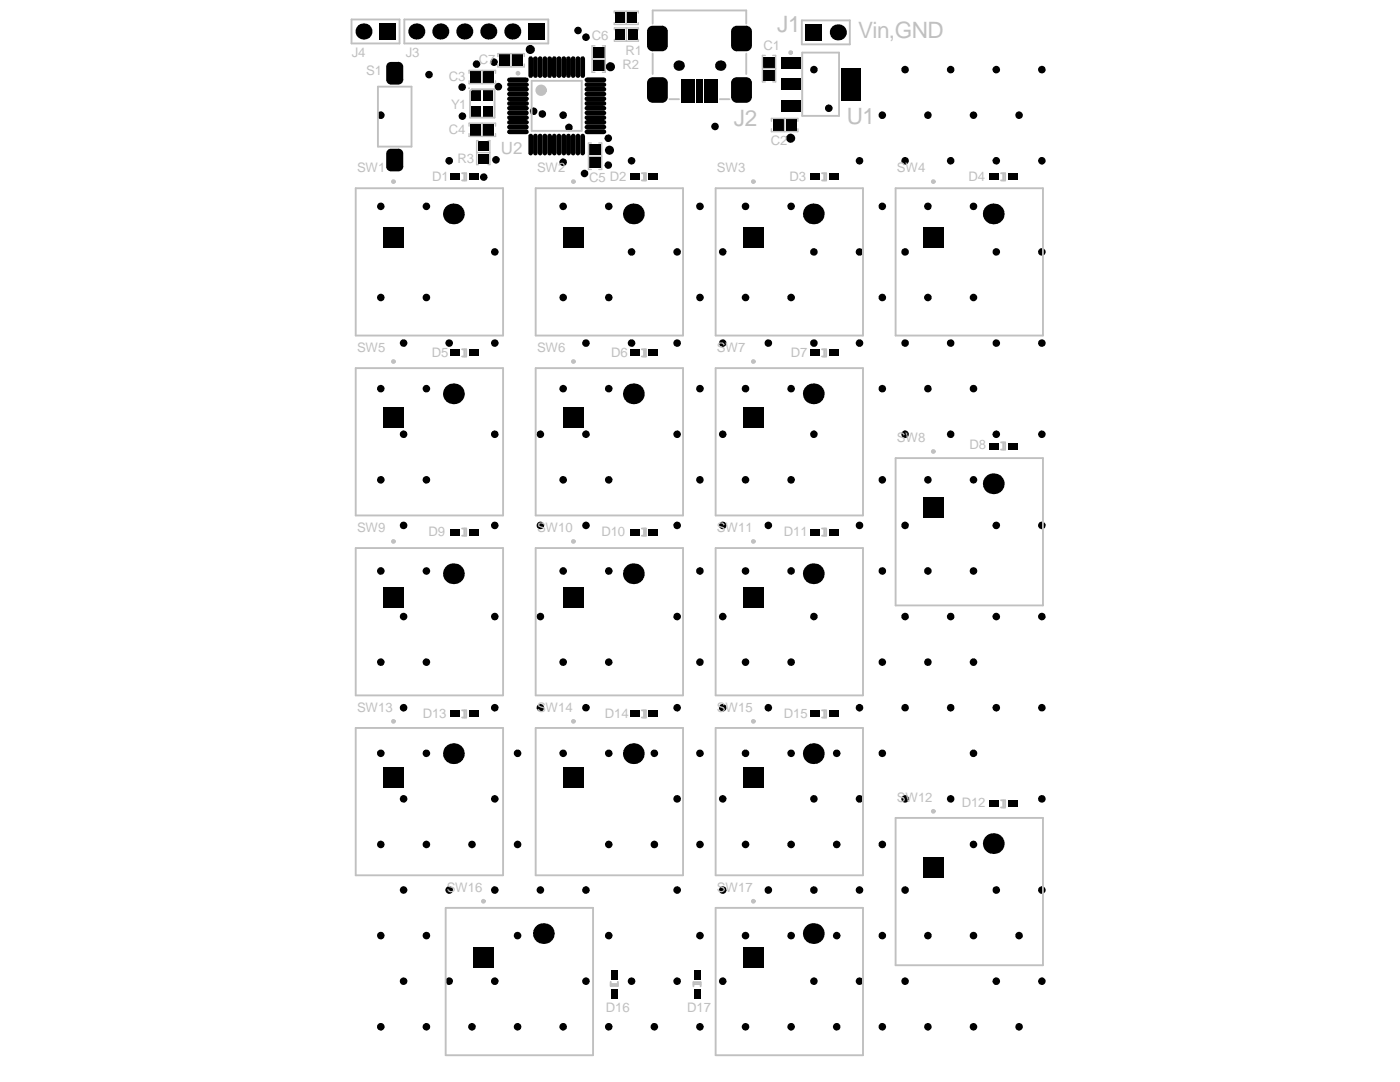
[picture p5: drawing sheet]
<svg xmlns="http://www.w3.org/2000/svg" width="279mm" height="216mm" viewBox="0 0 279 216" stroke-linecap="round" stroke-linejoin="round" font-family="sans-serif">
<defs><g id="words">
<g font-size="4.5" fill="#c0c0c0">
<text x="155.1" y="6.5">J1</text>
<text x="171.2" y="7.7">Vin,GND</text>
<text x="146.4" y="25.2">J2</text>
<text x="169" y="24.8">U1</text>
</g>
<text font-size="3.4" fill="#c0c0c0" x="100" y="30.8">U2</text>
<g font-size="2.6" fill="#c0c0c0">
<text x="70.2" y="11.4">J4</text>
<text x="81" y="11.4">J3</text>
<text x="118.1" y="8.1">C6</text>
<text x="124.8" y="10.9">R1</text>
<text x="152.4" y="10">C1</text>
<text x="73.1" y="15">S1</text>
<text x="89.6" y="16.2">C3</text>
<text x="95.6" y="12.9">C7</text>
<text x="124.3" y="13.7">R2</text>
<text x="90.1" y="21.7">Y1</text>
<text x="89.6" y="26.7">C4</text>
<text x="153.8" y="28.9">C2</text>
<text x="71.3" y="34.4">SW1</text>
<text x="91.3" y="32.5">R3</text>
<text x="107.2" y="34.4">SW2</text>
<text x="143.1" y="34.4">SW3</text>
<text x="179" y="34.4">SW4</text>
<text x="86.3" y="36.1">D1</text>
<text x="117.6" y="36.4">C5 D2</text>
<text x="157.6" y="36.1">D3</text>
<text x="193.3" y="36.1">D4</text>
<text x="71.3" y="70.3">SW5</text>
<text x="86.2" y="71.2">D5</text>
<text x="107.2" y="70.3">SW6</text>
<text x="122" y="71.3">D6</text>
<text x="143.1" y="70.3">SW7</text>
<text x="157.8" y="71.2">D7</text>
<text x="179" y="88.2">SW8</text>
<text x="193.5" y="89.6">D8</text>
<text x="71.3" y="106.2">SW9</text>
<text x="85.5" y="107">D9</text>
<text x="107.2" y="106.2">SW10</text>
<text x="120" y="106.9">D10</text>
<text x="143.1" y="106.2">SW11</text>
<text x="156.5" y="107">D11</text>
<text x="71.3" y="142.1">SW13</text>
<text x="84.4" y="143.3">D13</text>
<text x="107.2" y="142.1">SW14</text>
<text x="120.7" y="143.3">D14</text>
<text x="143.1" y="142.1">SW15</text>
<text x="156.5" y="143.3">D15</text>
<text x="179" y="160">SW12</text>
<text x="191.9" y="161.1">D12</text>
<text x="89.2" y="178">SW16</text>
<text x="143.1" y="178">SW17</text>
<text x="120.9" y="201.8">D16</text>
<text x="137.2" y="201.8">D17</text>
</g>
</g></defs>
<g fill="#000">
<path d="M77.1 13.3h.9zM77.4 12.6l.6-.2v.9h-.9z"/>
<path d="M78 15.9v1zM77.1 15.9h.9v1a.95 .95 0 0 1-.9-1z"/>
<path d="M77.3 13.3h.7zM77.5 12.8l.5-.2v.7h-.7z"/>
<path d="M78 15.9v.8zM77.3 15.9h.7v.8a.75 .75 0 0 1-.7-.8z"/>
<path d="M79.5 12.4v.9zM79.5 12.4a.95 .95 0 0 1 1 .9h-1z"/>
<path d="M79.5 15.9h1zM79.5 15.9h1a.95 .95 0 0 1-1 1z"/>
<path d="M79.5 12.6v.7zM79.5 12.6a.75 .75 0 0 1 .8 .7h-.8z"/>
<path d="M79.5 15.9h.8zM79.5 15.9h.8a.75 .75 0 0 1-.8 .8z"/>
<path d="M129.1 16.5h1.2zM129.3 15.9l.6-.4 .4-.1v1.1h-1.2z"/>
<path d="M130.3 19.4v1.1zM129.1 19.4h1.2v1.1a1.13 1.13 0 0 1-1.2-1.1z"/>
<path d="M129.1 6.3h1.2zM129.3 5.6l.6-.4 .4-.1v1.2h-1.2z"/>
<path d="M130.3 9.1v1.1zM129.1 9.1h1.2v1.1a1.13 1.13 0 0 1-1.2-1.1z"/>
<path d="M129.3 16.5h1zM129.6 15.9l.7-.3v.9h-1z"/>
<path d="M130.3 19.4v.9zM129.3 19.4h1v.9a.94 .94 0 0 1-1-.9z"/>
<path d="M129.3 6.3h1zM129.6 5.6l.7-.3v1h-1z"/>
<path d="M130.3 9.1v.9zM129.3 9.1h1v.9a.94 .94 0 0 1-1-.9z"/>
<path d="M132.1 15.4v1.1zM132.1 15.4a1.13 1.13 0 0 1 1.2 1.1h-1.2z"/>
<path d="M132.1 19.4h1.2zM132.1 19.4h1.2a1.13 1.13 0 0 1-1.2 1.1z"/>
<path d="M132.1 5.1v1.2zM132.1 5.1a1.13 1.13 0 0 1 1.2 1.2h-1.2z"/>
<path d="M132.1 9.1h1.2zM132.1 9.1h1.2a1.13 1.13 0 0 1-1.2 1.1z"/>
<path d="M132.1 15.6v.9zM132.1 15.6a.94 .94 0 0 1 1 .9h-1z"/>
<path d="M132.1 19.4h1zM132.1 19.4h1a.94 .94 0 0 1-1 .9z"/>
<path d="M132.1 5.3v1zM132.1 5.3a.94 .94 0 0 1 1 1h-1z"/>
<path d="M132.1 9.1h1zM132.1 9.1h1a.94 .94 0 0 1-1 .9z"/>
<path d="M147 19.4v1.1zM145.9 19.4h1.1v1.1a1.13 1.13 0 0 1-1.1-1.1z"/>
<path d="M145.9 16.5h1.1zM146.1 15.9l.6-.4 .3-.1v1.1h-1.1z"/>
<path d="M147 9.1v1.1zM145.9 9.1h1.1v1.1a1.13 1.13 0 0 1-1.1-1.1z"/>
<path d="M145.9 6.3h1.1zM146.1 5.6l.6-.4 .3-.1v1.2h-1.1z"/>
<path d="M147 19.4v.9zM146.1 19.4h.9v.9a.94 .94 0 0 1-.9-.9z"/>
<path d="M146.1 16.5h.9zM146.4 15.9l.6-.3v.9h-.9z"/>
<path d="M147 9.1v.9zM146.1 9.1h.9v.9a.94 .94 0 0 1-.9-.9z"/>
<path d="M146.1 6.3h.9zM146.4 5.6l.6-.3v1h-.9z"/>
<path d="M148.9 19.4h1.2zM148.9 19.4h1.2a1.13 1.13 0 0 1-1.2 1.1z"/>
<path d="M148.9 15.4v1.1zM148.9 15.4a1.13 1.13 0 0 1 1.2 1.1h-1.2z"/>
<path d="M148.9 9.1h1.2zM148.9 9.1h1.2a1.13 1.13 0 0 1-1.2 1.1z"/>
<path d="M148.9 5.1v1.2zM148.9 5.1a1.13 1.13 0 0 1 1.2 1.2h-1.2z"/>
<path d="M148.9 19.4h1zM148.9 19.4h1a.94 .94 0 0 1-1 .9z"/>
<path d="M148.9 15.6v.9zM148.9 15.6a.94 .94 0 0 1 1 .9h-1z"/>
<path d="M148.9 9.1h1zM148.9 9.1h1a.94 .94 0 0 1-1 .9z"/>
<path d="M148.9 5.3v1zM148.9 5.3a.94 .94 0 0 1 1 1h-1z"/>
<path d="M77.1 30.6h.9zM77.4 30l.6-.3v.9h-.9z"/>
<path d="M78 33.2v1zM77.1 33.2h.9v1a.95 .95 0 0 1-.9-1z"/>
<path d="M77.3 30.6h.7zM77.5 30.1l.5-.2v.7h-.7z"/>
<path d="M78 33.2v.8zM77.3 33.2h.7v.8a.75 .75 0 0 1-.7-.8z"/>
<path d="M79.5 29.7v.9zM79.5 29.7a.95 .95 0 0 1 1 .9h-1z"/>
<path d="M79.5 33.2h1zM79.5 33.2h1a.95 .95 0 0 1-1 1z"/>
<path d="M79.5 29.9v.7zM79.5 29.9a.75 .75 0 0 1 .8 .7h-.8z"/>
<path d="M79.5 33.2h.8zM79.5 33.2h.8a.75 .75 0 0 1-.8 .8z"/>
<circle cx="72.5" cy="6.3" r="1.61"/>
<circle cx="83.1" cy="6.3" r="1.61"/>
<circle cx="85.6" cy="14.9" r=".76"/>
<circle cx="87.9" cy="6.3" r="1.61"/>
<circle cx="92.2" cy="17.4" r=".76"/>
<circle cx="92.7" cy="6.3" r="1.61"/>
<circle cx="95.1" cy="12.8" r=".76"/>
<circle cx="97.5" cy="6.3" r="1.61"/>
<circle cx="98.6" cy="12.4" r=".76"/>
<circle cx="99.5" cy="17.3" r=".76"/>
<circle cx="102.2" cy="6.3" r="1.61"/>
<circle cx="105.8" cy="9.9" r=".91"/>
<circle cx="115.4" cy="6.1" r=".76"/>
<circle cx="116.9" cy="7.4" r=".76"/>
<circle cx="121.8" cy="13.3" r=".91"/>
<circle cx="135.4" cy="13.1" r="1.04"/>
<circle cx="143.7" cy="13.1" r="1.04"/>
<circle cx="162.4" cy="13.9" r=".76"/>
<circle cx="167.2" cy="6.5" r="1.61"/>
<circle cx="180.6" cy="13.9" r=".76"/>
<circle cx="189.7" cy="13.9" r=".76"/>
<circle cx="198.8" cy="13.9" r=".76"/>
<circle cx="207.9" cy="13.9" r=".76"/>
<circle cx="76" cy="23" r=".76"/>
<circle cx="89.6" cy="32.1" r=".76"/>
<circle cx="92.3" cy="23.2" r=".76"/>
<circle cx="96.5" cy="35.3" r=".76"/>
<circle cx="99" cy="31.9" r=".76"/>
<circle cx="106.5" cy="22.2" r=".76"/>
<circle cx="108.2" cy="22.7" r=".76"/>
<circle cx="112.4" cy="23" r=".76"/>
<circle cx="112.4" cy="32.4" r=".76"/>
<circle cx="113.5" cy="25.4" r=".76"/>
<circle cx="116.7" cy="34.6" r=".76"/>
<circle cx="121.4" cy="32.9" r=".76"/>
<circle cx="121.4" cy="27.6" r=".76"/>
<circle cx="121.6" cy="30" r=".91"/>
<circle cx="126" cy="32.1" r=".76"/>
<circle cx="142.7" cy="25.2" r=".76"/>
<circle cx="157.8" cy="27.6" r=".91"/>
<circle cx="165.4" cy="21.6" r=".76"/>
<circle cx="171.5" cy="32.1" r=".76"/>
<circle cx="176.1" cy="23" r=".76"/>
<circle cx="180.6" cy="32.1" r=".76"/>
<circle cx="185.2" cy="23" r=".76"/>
<circle cx="189.7" cy="32.1" r=".76"/>
<circle cx="194.3" cy="23" r=".76"/>
<circle cx="198.8" cy="32.1" r=".76"/>
<circle cx="203.4" cy="23" r=".76"/>
<circle cx="207.9" cy="32.1" r=".76"/>
<circle cx="76" cy="41.2" r=".76"/>
<circle cx="76" cy="59.4" r=".76"/>
<circle cx="85.1" cy="41.2" r=".76"/>
<circle cx="85.1" cy="59.4" r=".76"/>
<circle cx="90.5" cy="42.7" r="2.08"/>
<circle cx="98.7" cy="50.3" r=".76"/>
<circle cx="112.4" cy="41.2" r=".76"/>
<circle cx="112.4" cy="59.4" r=".76"/>
<circle cx="121.5" cy="41.2" r=".76"/>
<circle cx="121.5" cy="59.4" r=".76"/>
<circle cx="126" cy="50.3" r=".76"/>
<circle cx="126.4" cy="42.7" r="2.08"/>
<circle cx="135.1" cy="50.3" r=".76"/>
<circle cx="139.7" cy="41.2" r=".76"/>
<circle cx="139.7" cy="59.4" r=".76"/>
<circle cx="144.2" cy="50.3" r=".76"/>
<circle cx="148.8" cy="41.2" r=".76"/>
<circle cx="148.8" cy="59.4" r=".76"/>
<circle cx="157.9" cy="41.2" r=".76"/>
<circle cx="157.9" cy="59.4" r=".76"/>
<circle cx="162.3" cy="42.7" r="2.08"/>
<circle cx="162.4" cy="50.3" r=".76"/>
<circle cx="171.5" cy="50.3" r=".76"/>
<circle cx="176.1" cy="41.2" r=".76"/>
<circle cx="176.1" cy="59.4" r=".76"/>
<circle cx="180.6" cy="50.3" r=".76"/>
<circle cx="185.2" cy="41.2" r=".76"/>
<circle cx="185.2" cy="59.4" r=".76"/>
<circle cx="194.3" cy="41.2" r=".76"/>
<circle cx="194.3" cy="59.4" r=".76"/>
<circle cx="198.2" cy="42.7" r="2.08"/>
<circle cx="198.8" cy="50.3" r=".76"/>
<circle cx="207.9" cy="50.3" r=".76"/>
<circle cx="76" cy="77.6" r=".76"/>
<circle cx="80.5" cy="68.5" r=".76"/>
<circle cx="85.1" cy="77.6" r=".76"/>
<circle cx="89.6" cy="68.5" r=".76"/>
<circle cx="90.5" cy="78.6" r="2.08"/>
<circle cx="98.7" cy="68.5" r=".76"/>
<circle cx="112.4" cy="77.6" r=".76"/>
<circle cx="116.9" cy="68.5" r=".76"/>
<circle cx="121.5" cy="77.6" r=".76"/>
<circle cx="126" cy="68.5" r=".76"/>
<circle cx="126.4" cy="78.6" r="2.08"/>
<circle cx="135.1" cy="68.5" r=".76"/>
<circle cx="139.7" cy="77.6" r=".76"/>
<circle cx="144.2" cy="68.5" r=".76"/>
<circle cx="148.8" cy="77.6" r=".76"/>
<circle cx="153.3" cy="68.5" r=".76"/>
<circle cx="157.9" cy="77.6" r=".76"/>
<circle cx="162.3" cy="78.6" r="2.08"/>
<circle cx="162.4" cy="68.5" r=".76"/>
<circle cx="171.5" cy="68.5" r=".76"/>
<circle cx="176.1" cy="77.6" r=".76"/>
<circle cx="180.6" cy="68.5" r=".76"/>
<circle cx="185.2" cy="77.6" r=".76"/>
<circle cx="189.7" cy="68.5" r=".76"/>
<circle cx="194.3" cy="77.6" r=".76"/>
<circle cx="198.8" cy="68.5" r=".76"/>
<circle cx="207.9" cy="68.5" r=".76"/>
<circle cx="76" cy="95.7" r=".76"/>
<circle cx="80.5" cy="86.6" r=".76"/>
<circle cx="85.1" cy="95.7" r=".76"/>
<circle cx="98.7" cy="86.6" r=".76"/>
<circle cx="107.8" cy="86.6" r=".76"/>
<circle cx="112.4" cy="95.7" r=".76"/>
<circle cx="116.9" cy="86.6" r=".76"/>
<circle cx="121.5" cy="95.7" r=".76"/>
<circle cx="135.1" cy="86.6" r=".76"/>
<circle cx="139.7" cy="95.7" r=".76"/>
<circle cx="144.2" cy="86.6" r=".76"/>
<circle cx="148.8" cy="95.7" r=".76"/>
<circle cx="157.9" cy="95.7" r=".76"/>
<circle cx="162.4" cy="86.6" r=".76"/>
<circle cx="176.1" cy="95.7" r=".76"/>
<circle cx="180.6" cy="86.6" r=".76"/>
<circle cx="185.2" cy="95.7" r=".76"/>
<circle cx="189.7" cy="86.6" r=".76"/>
<circle cx="194.3" cy="95.7" r=".76"/>
<circle cx="198.2" cy="96.5" r="2.08"/>
<circle cx="198.8" cy="86.6" r=".76"/>
<circle cx="207.9" cy="86.6" r=".76"/>
<circle cx="76" cy="113.9" r=".76"/>
<circle cx="80.5" cy="104.8" r=".76"/>
<circle cx="85.1" cy="113.9" r=".76"/>
<circle cx="90.5" cy="114.5" r="2.08"/>
<circle cx="98.7" cy="104.8" r=".76"/>
<circle cx="107.8" cy="104.8" r=".76"/>
<circle cx="112.4" cy="113.9" r=".76"/>
<circle cx="116.9" cy="104.8" r=".76"/>
<circle cx="121.5" cy="113.9" r=".76"/>
<circle cx="126.4" cy="114.5" r="2.08"/>
<circle cx="135.1" cy="104.8" r=".76"/>
<circle cx="139.7" cy="113.9" r=".76"/>
<circle cx="144.2" cy="104.8" r=".76"/>
<circle cx="148.8" cy="113.9" r=".76"/>
<circle cx="153.3" cy="104.8" r=".76"/>
<circle cx="157.9" cy="113.9" r=".76"/>
<circle cx="162.3" cy="114.5" r="2.08"/>
<circle cx="171.5" cy="104.8" r=".76"/>
<circle cx="176.1" cy="113.9" r=".76"/>
<circle cx="180.6" cy="104.8" r=".76"/>
<circle cx="185.2" cy="113.9" r=".76"/>
<circle cx="194.3" cy="113.9" r=".76"/>
<circle cx="198.8" cy="104.8" r=".76"/>
<circle cx="207.9" cy="104.8" r=".76"/>
<circle cx="76" cy="132.1" r=".76"/>
<circle cx="80.5" cy="123" r=".76"/>
<circle cx="85.1" cy="132.1" r=".76"/>
<circle cx="98.7" cy="123" r=".76"/>
<circle cx="107.8" cy="123" r=".76"/>
<circle cx="112.4" cy="132.1" r=".76"/>
<circle cx="121.5" cy="132.1" r=".76"/>
<circle cx="135.1" cy="123" r=".76"/>
<circle cx="139.7" cy="132.1" r=".76"/>
<circle cx="144.2" cy="123" r=".76"/>
<circle cx="148.8" cy="132.1" r=".76"/>
<circle cx="157.9" cy="132.1" r=".76"/>
<circle cx="162.4" cy="123" r=".76"/>
<circle cx="176.1" cy="132.1" r=".76"/>
<circle cx="180.6" cy="123" r=".76"/>
<circle cx="185.2" cy="132.1" r=".76"/>
<circle cx="189.7" cy="123" r=".76"/>
<circle cx="194.3" cy="132.1" r=".76"/>
<circle cx="198.8" cy="123" r=".76"/>
<circle cx="207.9" cy="123" r=".76"/>
<circle cx="76" cy="150.3" r=".76"/>
<circle cx="80.5" cy="141.2" r=".76"/>
<circle cx="80.5" cy="159.4" r=".76"/>
<circle cx="85.1" cy="150.3" r=".76"/>
<circle cx="90.5" cy="150.4" r="2.08"/>
<circle cx="98.7" cy="159.4" r=".76"/>
<circle cx="98.7" cy="141.2" r=".76"/>
<circle cx="103.3" cy="150.3" r=".76"/>
<circle cx="107.8" cy="141.2" r=".76"/>
<circle cx="112.4" cy="150.3" r=".76"/>
<circle cx="116.9" cy="141.2" r=".76"/>
<circle cx="121.5" cy="150.3" r=".76"/>
<circle cx="126.4" cy="150.4" r="2.08"/>
<circle cx="130.6" cy="150.3" r=".76"/>
<circle cx="135.1" cy="159.4" r=".76"/>
<circle cx="135.1" cy="141.2" r=".76"/>
<circle cx="139.7" cy="150.3" r=".76"/>
<circle cx="144.2" cy="141.2" r=".76"/>
<circle cx="144.2" cy="159.4" r=".76"/>
<circle cx="148.8" cy="150.3" r=".76"/>
<circle cx="153.3" cy="141.2" r=".76"/>
<circle cx="157.9" cy="150.3" r=".76"/>
<circle cx="162.3" cy="150.4" r="2.08"/>
<circle cx="162.4" cy="159.4" r=".76"/>
<circle cx="167" cy="150.3" r=".76"/>
<circle cx="171.5" cy="159.4" r=".76"/>
<circle cx="171.5" cy="141.2" r=".76"/>
<circle cx="176.1" cy="150.3" r=".76"/>
<circle cx="180.6" cy="141.2" r=".76"/>
<circle cx="180.6" cy="159.4" r=".76"/>
<circle cx="189.7" cy="159.4" r=".76"/>
<circle cx="189.7" cy="141.2" r=".76"/>
<circle cx="194.3" cy="150.3" r=".76"/>
<circle cx="198.8" cy="141.2" r=".76"/>
<circle cx="207.9" cy="159.4" r=".76"/>
<circle cx="207.9" cy="141.2" r=".76"/>
<circle cx="76" cy="168.5" r=".76"/>
<circle cx="80.5" cy="177.6" r=".76"/>
<circle cx="85.1" cy="168.5" r=".76"/>
<circle cx="89.6" cy="177.6" r=".76"/>
<circle cx="94.2" cy="168.5" r=".76"/>
<circle cx="98.7" cy="177.6" r=".76"/>
<circle cx="103.3" cy="168.5" r=".76"/>
<circle cx="107.8" cy="177.6" r=".76"/>
<circle cx="116.9" cy="177.6" r=".76"/>
<circle cx="121.5" cy="168.5" r=".76"/>
<circle cx="130.6" cy="168.5" r=".76"/>
<circle cx="135.1" cy="177.6" r=".76"/>
<circle cx="139.7" cy="168.5" r=".76"/>
<circle cx="144.2" cy="177.6" r=".76"/>
<circle cx="148.8" cy="168.5" r=".76"/>
<circle cx="153.3" cy="177.6" r=".76"/>
<circle cx="157.9" cy="168.5" r=".76"/>
<circle cx="162.4" cy="177.6" r=".76"/>
<circle cx="167" cy="168.5" r=".76"/>
<circle cx="171.5" cy="177.6" r=".76"/>
<circle cx="176.1" cy="168.5" r=".76"/>
<circle cx="180.6" cy="177.6" r=".76"/>
<circle cx="194.3" cy="168.5" r=".76"/>
<circle cx="198.2" cy="168.3" r="2.08"/>
<circle cx="198.8" cy="177.6" r=".76"/>
<circle cx="207.9" cy="177.6" r=".76"/>
<circle cx="76" cy="186.7" r=".76"/>
<circle cx="80.5" cy="195.8" r=".76"/>
<circle cx="85.1" cy="186.7" r=".76"/>
<circle cx="89.6" cy="195.8" r=".76"/>
<circle cx="98.7" cy="195.8" r=".76"/>
<circle cx="103.3" cy="186.7" r=".76"/>
<circle cx="108.4" cy="186.3" r="2.08"/>
<circle cx="116.9" cy="195.8" r=".76"/>
<circle cx="121.5" cy="186.7" r=".76"/>
<circle cx="126" cy="195.8" r=".76"/>
<circle cx="135.1" cy="195.8" r=".76"/>
<circle cx="139.7" cy="186.7" r=".76"/>
<circle cx="144.2" cy="195.8" r=".76"/>
<circle cx="148.8" cy="186.7" r=".76"/>
<circle cx="157.9" cy="186.7" r=".76"/>
<circle cx="162.3" cy="186.3" r="2.08"/>
<circle cx="162.4" cy="195.8" r=".76"/>
<circle cx="167" cy="186.7" r=".76"/>
<circle cx="171.5" cy="195.8" r=".76"/>
<circle cx="176.1" cy="186.7" r=".76"/>
<circle cx="180.6" cy="195.8" r=".76"/>
<circle cx="185.2" cy="186.7" r=".76"/>
<circle cx="194.3" cy="186.7" r=".76"/>
<circle cx="198.8" cy="195.8" r=".76"/>
<circle cx="203.4" cy="186.7" r=".76"/>
<circle cx="207.9" cy="195.8" r=".76"/>
<circle cx="76" cy="204.9" r=".76"/>
<circle cx="85.1" cy="204.9" r=".76"/>
<circle cx="94.2" cy="204.9" r=".76"/>
<circle cx="103.3" cy="204.9" r=".76"/>
<circle cx="112.4" cy="204.9" r=".76"/>
<circle cx="121.5" cy="204.9" r=".76"/>
<circle cx="130.6" cy="204.9" r=".76"/>
<circle cx="139.7" cy="204.9" r=".76"/>
<circle cx="148.8" cy="204.9" r=".76"/>
<circle cx="157.9" cy="204.9" r=".76"/>
<circle cx="167" cy="204.9" r=".76"/>
<circle cx="176.1" cy="204.9" r=".76"/>
<circle cx="185.2" cy="204.9" r=".76"/>
<circle cx="194.3" cy="204.9" r=".76"/>
<circle cx="203.4" cy="204.9" r=".76"/>
</g>
<g fill="#000">
<path d="M75.7 4.7h3.2v3.2h-3.2z" fill-rule="evenodd"/>
<path d="M77.3 13.3l.7-.7h1.5l.8 .7v2.6l-.8 .8h-1.5l-.7-.8z" fill-rule="evenodd"/>
<path d="M77.1 13.3l.9-.9h1.5l1 .9v2.6l-1 1h-1.5l-.9-1z" fill-rule="evenodd"/>
<path d="M94.1 18h1.9v2.1h-1.9z" fill-rule="evenodd"/>
<path d="M94.3 18.2h1.5v1.7h-1.5z" fill-rule="evenodd"/>
<path d="M94.1 14.4h1.7v1.9h-1.7z" fill-rule="evenodd"/>
<path d="M93.9 14.2h2.1v2.3h-2.1z" fill-rule="evenodd"/>
<path d="M96.5 18h1.9v2.1h-1.9z" fill-rule="evenodd"/>
<path d="M96.7 18.2h1.5v1.7h-1.5z" fill-rule="evenodd"/>
<path d="M96.7 14.4h1.7v1.9h-1.7z" fill-rule="evenodd"/>
<path d="M96.5 14.2h2.1v2.3h-2.1z" fill-rule="evenodd"/>
<path d="M99.7 10.9h2.1v2.3h-2.1z" fill-rule="evenodd"/>
<path d="M99.9 11.1h1.7v1.9h-1.7z" fill-rule="evenodd"/>
<path d="M102.2 10.9h2.1v2.3h-2.1z" fill-rule="evenodd"/>
<path d="M102.4 11.1h1.7v1.9h-1.7z" fill-rule="evenodd"/>
<path d="M105.4 4.7h3.2v3.2h-3.2z" fill-rule="evenodd"/>
<path d="M118.3 12h2.3v2.1h-2.3z" fill-rule="evenodd"/>
<path d="M118.3 9.5h2.3v2.1h-2.3z" fill-rule="evenodd"/>
<path d="M118.5 12.2h1.9v1.7h-1.9z" fill-rule="evenodd"/>
<path d="M118.5 9.7h1.9v1.7h-1.9z" fill-rule="evenodd"/>
<path d="M123 2.7h1.6v1.7h-1.6z" fill-rule="evenodd"/>
<path d="M123 6h1.6v1.8h-1.6z" fill-rule="evenodd"/>
<path d="M122.8 2.5h2v2.1h-2z" fill-rule="evenodd"/>
<path d="M122.8 5.8h2v2.2h-2z" fill-rule="evenodd"/>
<path d="M125.4 2.7h1.6v1.7h-1.6z" fill-rule="evenodd"/>
<path d="M125.4 6h1.6v1.8h-1.6z" fill-rule="evenodd"/>
<path d="M125.2 2.5h2v2.1h-2z" fill-rule="evenodd"/>
<path d="M125.2 5.8h2v2.2h-2z" fill-rule="evenodd"/>
<path d="M129.3 16.5l1-.9h1.8l1 .9v2.9l-1 .9h-1.8l-1-.9z" fill-rule="evenodd"/>
<path d="M129.3 6.3l1-1h1.8l1 1v2.8l-1 .9h-1.8l-1-.9z" fill-rule="evenodd"/>
<path d="M129.1 16.5l1.2-1.1h1.8l1.2 1.1v2.9l-1.2 1.1h-1.8l-1.2-1.1z" fill-rule="evenodd"/>
<path d="M129.1 6.3l1.2-1.2h1.8l1.2 1.2v2.8l-1.2 1.1h-1.8l-1.2-1.1z" fill-rule="evenodd"/>
<path d="M145.9 16.5l1.1-1.1h1.9l1.2 1.1v2.9l-1.2 1.1h-1.9l-1.1-1.1z" fill-rule="evenodd"/>
<path d="M147 5.1h1.9l1.2 1.2v2.8l-1.2 1.1h-1.9l-1.1-1.1v-2.8z" fill-rule="evenodd"/>
<path d="M146.1 16.5l.9-.9h1.9l1 .9v2.9l-1 .9h-1.9l-.9-.9z" fill-rule="evenodd"/>
<path d="M147 5.3h1.9l1 1v2.8l-1 .9h-1.9l-.9-.9v-2.8z" fill-rule="evenodd"/>
<path d="M152.5 11.6h1.9v1.7h-1.9z" fill-rule="evenodd"/>
<path d="M152.5 14.1h1.9v1.7h-1.9z" fill-rule="evenodd"/>
<path d="M152.3 11.4h2.3v2.1h-2.3z" fill-rule="evenodd"/>
<path d="M152.3 13.9h2.3v2.1h-2.3z" fill-rule="evenodd"/>
<path d="M155.9 15.7h3.8v2.2h-3.8z" fill-rule="evenodd"/>
<path d="M155.9 11.3h3.8v2.3h-3.8z" fill-rule="evenodd"/>
<path d="M156 15.9h3.5v1.9h-3.5z" fill-rule="evenodd"/>
<path d="M156 11.5h3.5v1.9h-3.5z" fill-rule="evenodd"/>
<path d="M160.8 4.9h3.2v3.2h-3.2z" fill-rule="evenodd"/>
<path d="M168 13.8h3.5v6h-3.5z" fill-rule="evenodd"/>
<path d="M77.3 30.6l.7-.7h1.5l.8 .7v2.6l-.8 .8h-1.5l-.7-.8z" fill-rule="evenodd"/>
<path d="M77.1 30.6l.9-.9h1.5l1 .9v2.6l-1 1h-1.5l-.9-1z" fill-rule="evenodd"/>
<path d="M89.8 34.6h1.9v1.4h-1.9z" fill-rule="evenodd"/>
<path d="M90 34.8h1.5v1h-1.5z" fill-rule="evenodd"/>
<path d="M93.6 34.6h1.9v1.4h-1.9z" fill-rule="evenodd"/>
<path d="M93.8 34.8h1.5v1h-1.5z" fill-rule="evenodd"/>
<path d="M93.9 24.8h2.1v2.2h-2.1z" fill-rule="evenodd"/>
<path d="M94.1 21.2h1.9v2h-1.9z" fill-rule="evenodd"/>
<path d="M94.1 25h1.7v1.8h-1.7z" fill-rule="evenodd"/>
<path d="M94.3 21.3h1.5v1.7h-1.5z" fill-rule="evenodd"/>
<path d="M96.5 21.2h1.9v2h-1.9z" fill-rule="evenodd"/>
<path d="M96.5 24.8h2.1v2.2h-2.1z" fill-rule="evenodd"/>
<path d="M96.7 21.3h1.5v1.7h-1.5z" fill-rule="evenodd"/>
<path d="M96.7 25h1.7v1.8h-1.7z" fill-rule="evenodd"/>
<path d="M95.6 30.9h1.7v1.6h-1.7z" fill-rule="evenodd"/>
<path d="M95.6 28.4h1.7v1.6h-1.7z" fill-rule="evenodd"/>
<path d="M95.4 30.7h2.1v2h-2.1z" fill-rule="evenodd"/>
<path d="M95.4 28.2h2.1v2h-2.1z" fill-rule="evenodd"/>
<path d="M117.8 31.6h1.9v1.7h-1.9z" fill-rule="evenodd"/>
<path d="M117.8 29.1h1.9v1.6h-1.9z" fill-rule="evenodd"/>
<path d="M117.6 31.4h2.3v2.1h-2.3z" fill-rule="evenodd"/>
<path d="M117.6 28.9h2.3v2h-2.3z" fill-rule="evenodd"/>
<path d="M125.7 34.6h1.9v1.4h-1.9z" fill-rule="evenodd"/>
<path d="M125.9 34.8h1.5v1h-1.5z" fill-rule="evenodd"/>
<path d="M129.5 34.6h1.9v1.4h-1.9z" fill-rule="evenodd"/>
<path d="M129.7 34.8h1.5v1h-1.5z" fill-rule="evenodd"/>
<path d="M136.1 16h.9v4.3h-.9z" fill-rule="evenodd"/>
<path d="M135.9 15.8h1.3v4.6h-1.3z" fill-rule="evenodd"/>
<path d="M137.6 16h1v4.3h-1z" fill-rule="evenodd"/>
<path d="M137.4 15.8h1.3v4.6h-1.3z" fill-rule="evenodd"/>
<path d="M139.1 16h1v4.3h-1z" fill-rule="evenodd"/>
<path d="M138.9 15.8h1.4v4.6h-1.4z" fill-rule="evenodd"/>
<path d="M140.6 16h1v4.3h-1z" fill-rule="evenodd"/>
<path d="M140.4 15.8h1.4v4.6h-1.4z" fill-rule="evenodd"/>
<path d="M142.1 16h1v4.3h-1z" fill-rule="evenodd"/>
<path d="M141.9 15.8h1.4v4.6h-1.4z" fill-rule="evenodd"/>
<path d="M154.3 23.8h2.1v2.3h-2.1z" fill-rule="evenodd"/>
<path d="M154.5 24h1.7v1.9h-1.7z" fill-rule="evenodd"/>
<path d="M155.9 20h3.8v2.3h-3.8z" fill-rule="evenodd"/>
<path d="M156 20.2h3.5v1.9h-3.5z" fill-rule="evenodd"/>
<path d="M156.8 23.8h2.1v2.3h-2.1z" fill-rule="evenodd"/>
<path d="M157 24h1.7v1.9h-1.7z" fill-rule="evenodd"/>
<path d="M161.7 34.6h1.9v1.4h-1.9z" fill-rule="evenodd"/>
<path d="M161.9 34.8h1.5v1h-1.5z" fill-rule="evenodd"/>
<path d="M165.4 34.6h1.9v1.4h-1.9z" fill-rule="evenodd"/>
<path d="M165.6 34.8h1.5v1h-1.5z" fill-rule="evenodd"/>
<path d="M167.8 13.6h3.9v6.4h-3.9z" fill-rule="evenodd"/>
<path d="M197.4 34.6h1.9v1.4h-1.9z" fill-rule="evenodd"/>
<path d="M197.6 34.8h1.5v1h-1.5z" fill-rule="evenodd"/>
<path d="M201.2 34.6h1.8v1.4h-1.8z" fill-rule="evenodd"/>
<path d="M201.3 34.8h1.6v1h-1.6z" fill-rule="evenodd"/>
<path d="M76.4 45.4h4.2v4.1h-4.2z" fill-rule="evenodd"/>
<path d="M112.4 45.4h4.1v4.1h-4.1z" fill-rule="evenodd"/>
<path d="M148.3 45.4h4.1v4.1h-4.1z" fill-rule="evenodd"/>
<path d="M184.2 45.4h4.1v4.1h-4.1z" fill-rule="evenodd"/>
<path d="M89.8 69.8h1.9v1.3h-1.9z" fill-rule="evenodd"/>
<path d="M90 70h1.5v.9h-1.5z" fill-rule="evenodd"/>
<path d="M93.6 69.8h1.9v1.3h-1.9z" fill-rule="evenodd"/>
<path d="M93.8 70h1.5v.9h-1.5z" fill-rule="evenodd"/>
<path d="M125.7 69.8h1.9v1.3h-1.9z" fill-rule="evenodd"/>
<path d="M125.9 70h1.5v.9h-1.5z" fill-rule="evenodd"/>
<path d="M129.5 69.8h1.9v1.3h-1.9z" fill-rule="evenodd"/>
<path d="M129.7 70h1.5v.9h-1.5z" fill-rule="evenodd"/>
<path d="M161.7 69.8h1.9v1.3h-1.9z" fill-rule="evenodd"/>
<path d="M161.9 70h1.5v.9h-1.5z" fill-rule="evenodd"/>
<path d="M165.4 69.8h1.9v1.3h-1.9z" fill-rule="evenodd"/>
<path d="M165.6 70h1.5v.9h-1.5z" fill-rule="evenodd"/>
<path d="M76.4 81.3h4.2v4.1h-4.2z" fill-rule="evenodd"/>
<path d="M112.4 81.3h4.1v4.1h-4.1z" fill-rule="evenodd"/>
<path d="M148.3 81.3h4.1v4.1h-4.1z" fill-rule="evenodd"/>
<path d="M184.2 99.2h4.1v4.2h-4.1z" fill-rule="evenodd"/>
<path d="M197.4 88.3h1.9v1.4h-1.9z" fill-rule="evenodd"/>
<path d="M197.6 88.5h1.5v1h-1.5z" fill-rule="evenodd"/>
<path d="M201.2 88.3h1.8v1.4h-1.8z" fill-rule="evenodd"/>
<path d="M201.3 88.5h1.6v1h-1.6z" fill-rule="evenodd"/>
<path d="M76.4 117.2h4.2v4.1h-4.2z" fill-rule="evenodd"/>
<path d="M89.8 105.5h1.9v1.3h-1.9z" fill-rule="evenodd"/>
<path d="M90 105.7h1.5v.9h-1.5z" fill-rule="evenodd"/>
<path d="M93.6 105.5h1.9v1.3h-1.9z" fill-rule="evenodd"/>
<path d="M93.8 105.7h1.5v.9h-1.5z" fill-rule="evenodd"/>
<path d="M112.4 117.2h4.1v4.1h-4.1z" fill-rule="evenodd"/>
<path d="M125.7 105.5h1.9v1.3h-1.9z" fill-rule="evenodd"/>
<path d="M125.9 105.7h1.5v.9h-1.5z" fill-rule="evenodd"/>
<path d="M129.5 105.5h1.9v1.3h-1.9z" fill-rule="evenodd"/>
<path d="M129.7 105.7h1.5v.9h-1.5z" fill-rule="evenodd"/>
<path d="M148.3 117.2h4.1v4.1h-4.1z" fill-rule="evenodd"/>
<path d="M161.7 105.5h1.9v1.3h-1.9z" fill-rule="evenodd"/>
<path d="M161.9 105.7h1.5v.9h-1.5z" fill-rule="evenodd"/>
<path d="M165.4 105.5h1.9v1.3h-1.9z" fill-rule="evenodd"/>
<path d="M165.6 105.7h1.5v.9h-1.5z" fill-rule="evenodd"/>
<path d="M76.4 153.1h4.2v4.1h-4.2z" fill-rule="evenodd"/>
<path d="M89.8 141.8h1.9v1.3h-1.9z" fill-rule="evenodd"/>
<path d="M90 142h1.5v.9h-1.5z" fill-rule="evenodd"/>
<path d="M93.6 141.8h1.9v1.3h-1.9z" fill-rule="evenodd"/>
<path d="M93.8 142h1.5v.9h-1.5z" fill-rule="evenodd"/>
<path d="M112.4 153.1h4.1v4.1h-4.1z" fill-rule="evenodd"/>
<path d="M125.7 141.8h1.9v1.3h-1.9z" fill-rule="evenodd"/>
<path d="M125.9 142h1.5v.9h-1.5z" fill-rule="evenodd"/>
<path d="M129.5 141.8h1.9v1.3h-1.9z" fill-rule="evenodd"/>
<path d="M129.7 142h1.5v.9h-1.5z" fill-rule="evenodd"/>
<path d="M148.3 153.1h4.1v4.1h-4.1z" fill-rule="evenodd"/>
<path d="M161.7 141.8h1.9v1.3h-1.9z" fill-rule="evenodd"/>
<path d="M161.9 142h1.5v.9h-1.5z" fill-rule="evenodd"/>
<path d="M165.4 141.8h1.9v1.3h-1.9z" fill-rule="evenodd"/>
<path d="M165.6 142h1.5v.9h-1.5z" fill-rule="evenodd"/>
<path d="M184.2 171h4.1v4.2h-4.1z" fill-rule="evenodd"/>
<path d="M197.4 159.7h1.9v1.4h-1.9z" fill-rule="evenodd"/>
<path d="M197.6 159.9h1.5v1h-1.5z" fill-rule="evenodd"/>
<path d="M201.2 159.7h1.8v1.4h-1.8z" fill-rule="evenodd"/>
<path d="M201.3 159.9h1.6v1h-1.6z" fill-rule="evenodd"/>
<path d="M94.4 189h4.1v4.1h-4.1z" fill-rule="evenodd"/>
<path d="M121.9 197.3h1.4v1.9h-1.4z" fill-rule="evenodd"/>
<path d="M121.9 193.5h1.4v1.9h-1.4z" fill-rule="evenodd"/>
<path d="M122.1 197.5h1v1.5h-1z" fill-rule="evenodd"/>
<path d="M122.1 193.7h1v1.5h-1z" fill-rule="evenodd"/>
<path d="M138.6 197.5h1v1.5h-1z" fill-rule="evenodd"/>
<path d="M138.6 193.7h1v1.5h-1z" fill-rule="evenodd"/>
<path d="M138.5 197.3h1.3v1.9h-1.3z" fill-rule="evenodd"/>
<path d="M138.5 193.5h1.3v1.9h-1.3z" fill-rule="evenodd"/>
<path d="M148.3 189h4.1v4.1h-4.1z" fill-rule="evenodd"/>
</g>
<g fill="none" stroke="#000" stroke-width=".95">
<path d="M101.7 19.7h3.4M101.7 15.9h3.4M101.7 16.9h3.4M101.7 17.8h3.4M101.7 18.8h3.4M105.9 11.7v3.4M106.9 11.7v3.4M107.8 11.7v3.4M108.7 11.7v3.4M109.7 11.7v3.4M110.6 11.7v3.4M111.6 11.7v3.4"/>
<path d="M112.5 11.7v3.4M113.5 11.7v3.4M114.4 11.7v3.4M115.3 11.7v3.4M116.3 11.7v3.4M117.1 19.7h3.4M117.1 15.9h3.4M117.1 16.9h3.4M117.1 17.8h3.4M117.1 18.8h3.4M101.7 23.5h3.4M101.7 24.4h3.4"/>
<path d="M101.7 25.4h3.4M101.7 20.6h3.4M101.7 21.6h3.4M101.7 22.5h3.4M101.7 26.3h3.4M105.9 27.1v3.4M106.9 27.1v3.4M107.8 27.1v3.4M108.7 27.1v3.4M109.7 27.1v3.4M110.6 27.1v3.4M111.6 27.1v3.4"/>
<path d="M112.5 27.1v3.4M113.5 27.1v3.4M114.4 27.1v3.4M115.3 27.1v3.4M116.3 27.1v3.4M117.1 23.5h3.4M117.1 24.4h3.4M117.1 25.4h3.4M117.1 20.6h3.4M117.1 21.6h3.4M117.1 22.5h3.4M117.1 26.3h3.4"/>
</g>
<g fill="none" stroke="#c0c0c0" stroke-width=".38">
<path d="M70.2 3.9h9.5v4.8h-9.5zM75.4 17.3h6.7v12h-6.7zM80.7 3.9h28.7v4.8h-28.7zM94.2 17.8h4.5v5.7h-4.9v-5.3zM106.1 16.1h10v10h-10zM130.3 4.7v-2.6h18.6v2.6M130.3 10.7v4.1M133.6 19.8h1.9M143.7 19.8h1.9M148.9 10.7v4.1M160 4.1h9.6v4.8h-9.6zM160.1 10.5h7.4v12.6h-7.4z"/>
<path d="M71 37.6h29.4v29.4h-29.4zM92.2 34.6h.8v1.4h-.8M92.7 34.6v1.4M106.9 37.6h29.4v29.4h-29.4zM128.1 34.6h.8v1.4h-.8M128.5 34.6v1.4M142.8 37.6h29.4v29.4h-29.4zM164 34.6h.9v1.4h-.9M164.5 34.6v1.4M178.7 37.6h29.4v29.4h-29.4zM199.8 34.6h.8v1.4h-.8M200.2 34.6v1.4"/>
<path d="M71 73.5h29.4v29.4h-29.4zM92.2 69.7h.8v1.4h-.8M92.7 69.7v1.4M106.9 73.5h29.4v29.4h-29.4zM128.1 69.7h.8v1.4h-.8M128.5 69.7v1.4M142.8 73.5h29.4v29.4h-29.4zM164 69.7h.9v1.4h-.9M164.5 69.7v1.4M178.7 91.4h29.4v29.4h-29.4zM199.8 88.3h.8v1.4h-.8M200.2 88.3v1.4"/>
<path d="M71 109.4h29.4v29.4h-29.4zM92.2 105.5h.8v1.4h-.8M92.7 105.5v1.4M106.9 109.4h29.4v29.4h-29.4zM128.1 105.5h.8v1.4h-.8M128.5 105.5v1.4M142.8 109.4h29.4v29.4h-29.4zM164 105.5h.9v1.4h-.9M164.5 105.5v1.4M71 145.3h29.4v29.4h-29.4zM92.2 141.7h.8v1.5h-.8M92.7 141.7v1.5"/>
<path d="M106.9 145.3h29.4v29.4h-29.4zM128.1 141.7h.8v1.5h-.8M128.5 141.7v1.5M142.8 145.3h29.4v29.4h-29.4zM164 141.7h.9v1.5h-.9M164.5 141.7v1.5M199.8 159.7h.8v1.4h-.8M200.2 159.7v1.4M178.7 163.2h29.4v29.4h-29.4zM88.9 181.2h29.5v29.4h-29.5zM121.9 195.9v.8h1.4v-.8M121.9 196.4h1.4"/>
<path d="M138.4 196.4h1.4M138.4 196.8v-.8h1.4v.8M142.8 181.2h29.4v29.4h-29.4z"/>
</g>
<g fill="none" stroke="#c0c0c0" stroke-width=".28">
<path d="M93.6 14.6v-.5h5.3v.5M93.6 16.1v.6h5.3v-.6M96.3 14.1v2.6M99.4 11.3v-.6h5.2v.6M99.4 12.8v.5h5.2v-.5M102 10.7v2.6M118.2 11.8h2.6M118.7 9.1h-.5v5.3h.5M120.2 9.1h.6v5.3h-.6M122.6 2.6v-.4h4.8v.4M122.6 4.5v.4h4.8v-.4M122.6 5.9v-.3h4.8v.3"/>
<path d="M122.6 7.9v.3h4.8v-.3M125 2.2v2.7M125 5.6v2.6M152.2 13.7h2.6M152.7 11.1h-.5v5.2h.5M154.2 11.1h.6v5.2h-.6M93.6 25.2v-.6h5.3v.6M93.6 26.7v.5h5.3v-.5M95.1 30.5h2.7M95.5 28.1h-.4v4.7h.4M96.3 24.6v2.6M97.4 28.1h.4v4.7h-.4"/>
<path d="M117.4 31.2h2.7M118 28.5h-.6v5.3h.6M119.5 28.5h.6v5.3h-.6M154 24.2v-.6h5.2v.6M154 25.7v.6h5.2v-.6M156.6 23.6v2.7"/>
</g>
<g fill="none" stroke="#c0c0c0" stroke-width=".47">
<circle cx="103.4" cy="14.6" r=".24"/>
<circle cx="157.8" cy="10.5" r=".24"/>
<circle cx="78.5" cy="36.2" r=".24"/>
<circle cx="114.4" cy="36.2" r=".24"/>
<circle cx="150.3" cy="36.2" r=".24"/>
<circle cx="186.3" cy="36.2" r=".24"/>
<circle cx="78.5" cy="72.1" r=".24"/>
<circle cx="114.4" cy="72.1" r=".24"/>
<circle cx="150.3" cy="72.1" r=".24"/>
<circle cx="186.3" cy="90.1" r=".24"/>
<circle cx="78.5" cy="108" r=".24"/>
<circle cx="114.4" cy="108" r=".24"/>
<circle cx="150.3" cy="108" r=".24"/>
<circle cx="78.5" cy="143.9" r=".24"/>
<circle cx="114.4" cy="143.9" r=".24"/>
<circle cx="150.3" cy="143.9" r=".24"/>
<circle cx="96.5" cy="179.8" r=".24"/>
<circle cx="150.3" cy="179.8" r=".24"/>
<circle cx="186.3" cy="161.9" r=".24"/>
</g>
<circle cx="93.6" cy="17.6" r=".09" fill="none" stroke="#c0c0c0" stroke-width=".2"/>
<circle cx="108" cy="18" r=".57" fill="none" stroke="#c0c0c0" stroke-width="1.1"/>
<g fill="none" stroke="#000" stroke-width=".57">
<path d="M101.7 19.7h3.4M101.7 15.9h3.4M101.7 16.9h3.4M101.7 17.8h3.4M101.7 18.8h3.4M105.9 11.7v3.4M106.9 11.7v3.4M107.8 11.7v3.4M108.7 11.7v3.4M109.7 11.7v3.4M110.6 11.7v3.4M111.6 11.7v3.4"/>
<path d="M112.5 11.7v3.4M113.5 11.7v3.4M114.4 11.7v3.4M115.3 11.7v3.4M116.3 11.7v3.4M117.1 19.7h3.4M117.1 15.9h3.4M117.1 16.9h3.4M117.1 17.8h3.4M117.1 18.8h3.4M101.7 23.5h3.4M101.7 24.4h3.4"/>
<path d="M101.7 25.4h3.4M101.7 20.6h3.4M101.7 21.6h3.4M101.7 22.5h3.4M101.7 26.3h3.4M105.9 27.1v3.4M106.9 27.1v3.4M107.8 27.1v3.4M108.7 27.1v3.4M109.7 27.1v3.4M110.6 27.1v3.4M111.6 27.1v3.4"/>
<path d="M112.5 27.1v3.4M113.5 27.1v3.4M114.4 27.1v3.4M115.3 27.1v3.4M116.3 27.1v3.4M117.1 23.5h3.4M117.1 24.4h3.4M117.1 25.4h3.4M117.1 20.6h3.4M117.1 21.6h3.4M117.1 22.5h3.4M117.1 26.3h3.4"/>
</g>
<use href="#words"/>
</svg>
